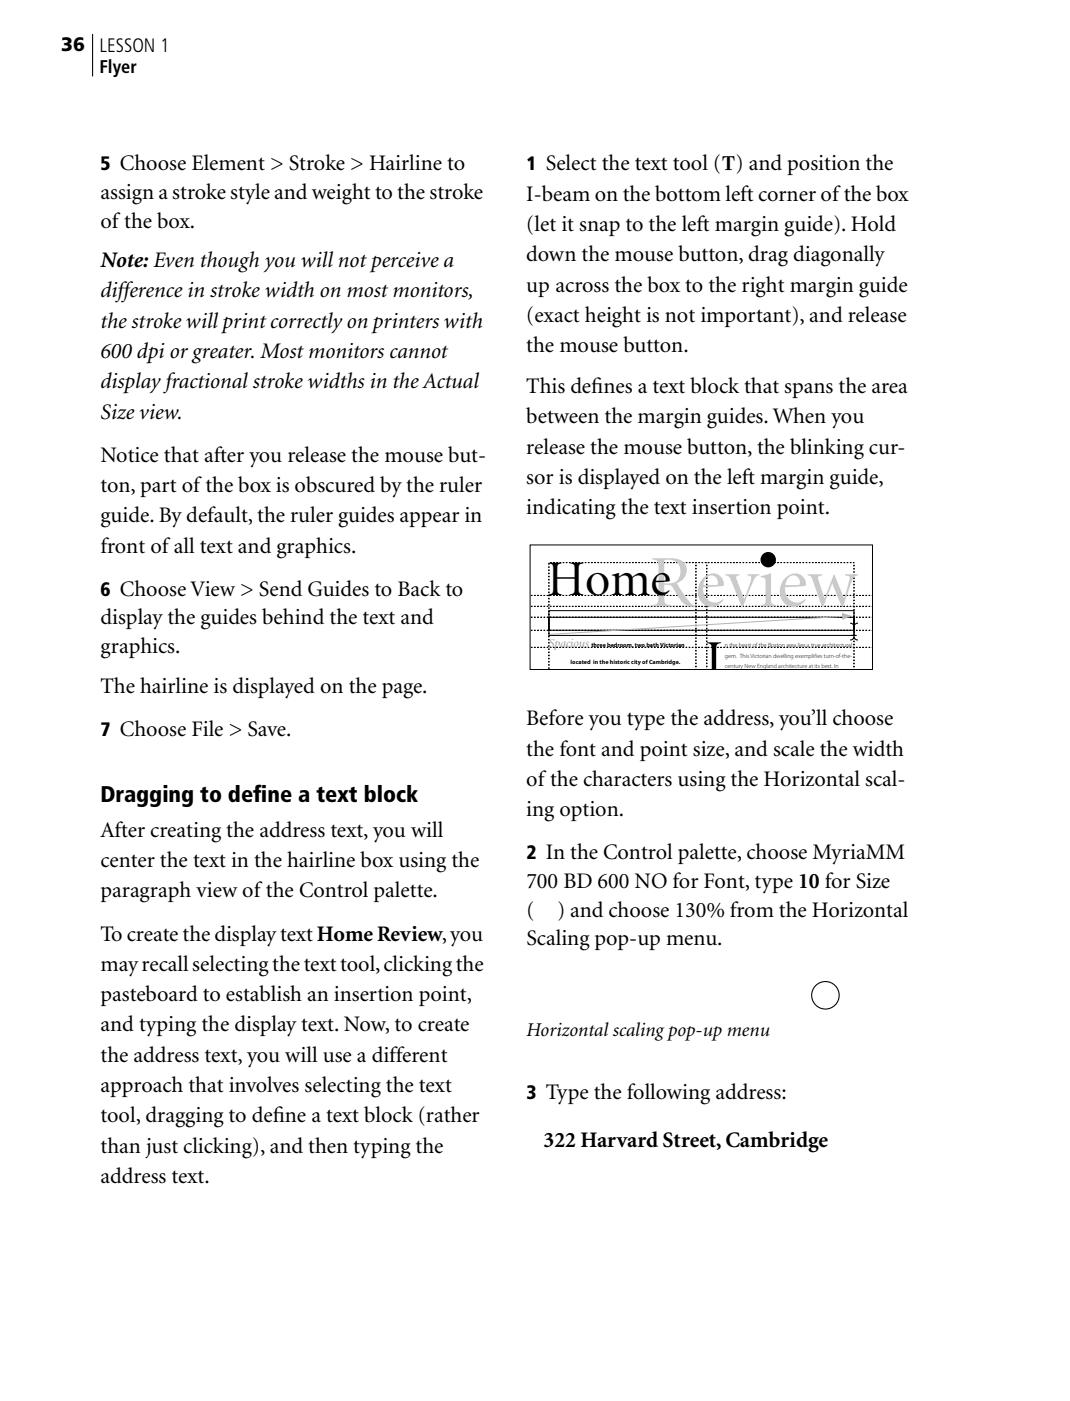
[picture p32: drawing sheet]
<svg xmlns="http://www.w3.org/2000/svg" width="175mm" height="229mm" viewBox="0 0 175 229" stroke-linecap="round" stroke-linejoin="round" font-family="sans-serif">
<defs><g id="words">
<text font-size="12.1" fill="#ccc" x="105.9" y="98.9">Review</text>
<text font-size="9" x="115" y="110.7">I</text>
<text font-size="8.1" x="89.3" y="97.1">Home</text>
<g font-size="3.7">
<text x="16.4" y="130.8">Dragging to def</text>
<text x="41.3" y="130.8">ine a text block</text>
</g>
<g font-size="3.6">
<text x="19.6" y="27.8">Choose Element &gt; Stroke &gt; Hairline to</text>
<text x="89.1" y="27.8">Select the text tool (T) and position the</text>
<text x="16.4" y="32.5">assign a stroke style and weight to the stroke</text>
<text x="85.9" y="32.7">I-beam on the bottom left corner of the box</text>
<text x="16.4" y="37.2">of the box.</text>
<text x="85.9" y="37.7">(let it snap to the left margin guide). Hold</text>
<text x="16.4" y="43.6">Note: Even though you will not perceive a</text>
<text x="85.9" y="42.6">down the mouse button, drag diagonally</text>
<text x="85.9" y="47.6">up across the box to the right margin guide</text>
<text x="16.4" y="48.5">difference in stroke width on most monitors,</text>
<text x="16.4" y="53.5">the stroke will print correctly on printers with</text>
<text x="85.9" y="52.5">(exact height is not important), and release</text>
<text x="16.4" y="58.4">600 dpi or greater. Most monitors cannot</text>
<text x="85.9" y="57.4">the mouse button.</text>
<text x="16.4" y="63.4">display fractional stroke widths in the Actual</text>
<text x="85.9" y="64.2">This def</text>
<text x="96.5" y="64.2">ines a text block that spans the area</text>
<text x="16.4" y="68.3">Size view.</text>
<text x="85.9" y="69.1">between the margin guides. When you</text>
<text x="16.4" y="75.3">Notice that after you release the mouse but-</text>
<text x="85.9" y="74">release the mouse button, the blinking cur-</text>
<text x="16.4" y="80.3">ton, part of the box is obscured by the ruler</text>
<text x="85.9" y="79">sor is displayed on the left margin guide,</text>
<text x="85.9" y="83.9">indicating the text insertion point.</text>
<text x="16.4" y="85.2">guide. By default, the ruler guides appear in</text>
<text x="16.4" y="90.2">front of all text and graphics.</text>
<text x="16.4" y="101.9">display the guides behind the text and</text>
<text x="19.6" y="97.2">Choose View &gt; Send Guides to Back to</text>
<text x="16.4" y="106.6">graphics.</text>
<text x="16.4" y="113">The hairline is displayed on the page.</text>
<text x="85.9" y="118.4">Before you type the address, you’ll choose</text>
<text x="19.6" y="120.1">Choose File &gt; Save.</text>
<text x="85.9" y="123.3">the font and point size, and scale the width</text>
<text x="85.9" y="128.2">of the characters using the Horizontal scal-</text>
<text x="16.4" y="136.6">After creating the address text, you will</text>
<text x="85.9" y="133.2">ing option.</text>
<text x="16.4" y="141.5">center the text in the hairline box using the</text>
<text x="89.1" y="140.2">In the Control palette, choose MyriaMM</text>
<text x="16.4" y="146.4">paragraph view of the Control palette.</text>
<text x="85.9" y="144.9">700 BD 600 NO for Font, type 10 for Size</text>
<text x="85.9" y="149.6">(</text>
<text x="90.9" y="149.6">) and choose 130% from the Horizontal</text>
<text x="16.4" y="153.5">To create the display text Home Review, you</text>
<text x="85.9" y="154.3">Scaling pop-up menu.</text>
<text x="16.4" y="158.4">may recall selecting the text tool, clicking the</text>
<text x="16.4" y="163.4">pasteboard to establish an insertion point,</text>
<text x="16.4" y="168.3">and typing the display text. Now, to create</text>
<text x="16.4" y="173.2">the address text, you will use a different</text>
<text x="16.4" y="178.2">approach that involves selecting the text</text>
<text x="89.1" y="179.3">Type the following address:</text>
<text x="16.4" y="183.1">tool, dragging to def</text>
<text x="44.5" y="183.1">ine a text block (rather</text>
<text x="16.4" y="188.1">than just clicking), and then typing the</text>
<text x="88.7" y="187.1">322 Harvard Street, Cambridge</text>
<text x="16.4" y="193">address text.</text>
</g>
<g font-size="3.2">
<text x="10" y="8.4">36</text>
<text x="16.2" y="8.4">LESSON 1</text>
<text x="16.4" y="27.8">5</text>
<text x="85.9" y="27.8">1</text>
<text x="16.4" y="97.2">6</text>
<text x="16.4" y="120.1">7</text>
<text x="85.9" y="140.2">2</text>
<text x="85.9" y="169.1">Horizontal scaling pop-up menu</text>
<text x="85.9" y="179.3">3</text>
</g>
<text font-size="3" x="16.2" y="11.9">Flyer</text>
<text font-size="2" fill="#999" x="89.6" y="105.6">Spacious</text>
<g font-size="1">
<text x="96.5" y="105.6">three bedroom, two bath Victorian</text>
<text x="118.3" y="105.6">n the heart of the Boston area lies a true architectural</text>
<text x="118.3" y="107.3">gem. This Victorian dwelling exemplifies turn-of-the-</text>
<text x="93.1" y="108.3">located in the historic city of Cambridge.</text>
<text x="118.3" y="109">century New England architecture at its best. In</text>
</g>
</g></defs>
<path d="M15.1 5.5v7" fill="none" stroke="#000" stroke-width=".18"/>
<path d="M86.3 88.9h56.8v20.5h-56.8z" fill="#fff"/>
<path d="M86.5 97.1h55.9M86.5 98.9h55.9M113.6 91.8v17.5M115.4 91.8v17.5M86.5 105.6h55.9M86.5 102.8h55.9M86.5 100.7h55.9M139.4 109.3v-17.5h-49.8v17.5" fill="none" stroke="#000" stroke-width=".16" stroke-dasharray="0 .3 0 0 0 0"/>
<circle cx="125.4" cy="91.3" r="1.26" fill="#000"/>
<path d="M89.6 99.6h49.8v4.1h-49.8zM89.6 100.7h49.8v2.1h-49.8z" fill="none" stroke="#000" stroke-width=".16"/>
<path d="M138.7 101.7h.3l.4 .4M138.9 103.7h.9M139.4 104.1l-.4 .3h-.3M139.4 102v2.1M139.4 104.1l.3 .3h.3M140 101.7h-.3l-.3 .4" fill="none" stroke="#000" stroke-width=".18"/>
<path d="M137.5 100.6l-47.7 2.9" fill="none" stroke="#b3b3b3" stroke-width=".16"/>
<path d="M137.4 100l1.6 .5-1.5 .6z" fill="#b3b3b3"/>
<path d="M86.5 88.9h55.9v20.3h-55.9z" fill="none" stroke="#000" stroke-width=".16"/>
<path d="M86.3 158.6h61.7v6.4h-61.7z" fill="#fff"/>
<circle cx="134.7" cy="162.4" r="2.25" fill="none" stroke="#fff" stroke-width=".35"/>
<circle cx="134.7" cy="162.4" r="2.25" fill="none" stroke="#000" stroke-width=".18"/>
<use href="#words"/>
</svg>
